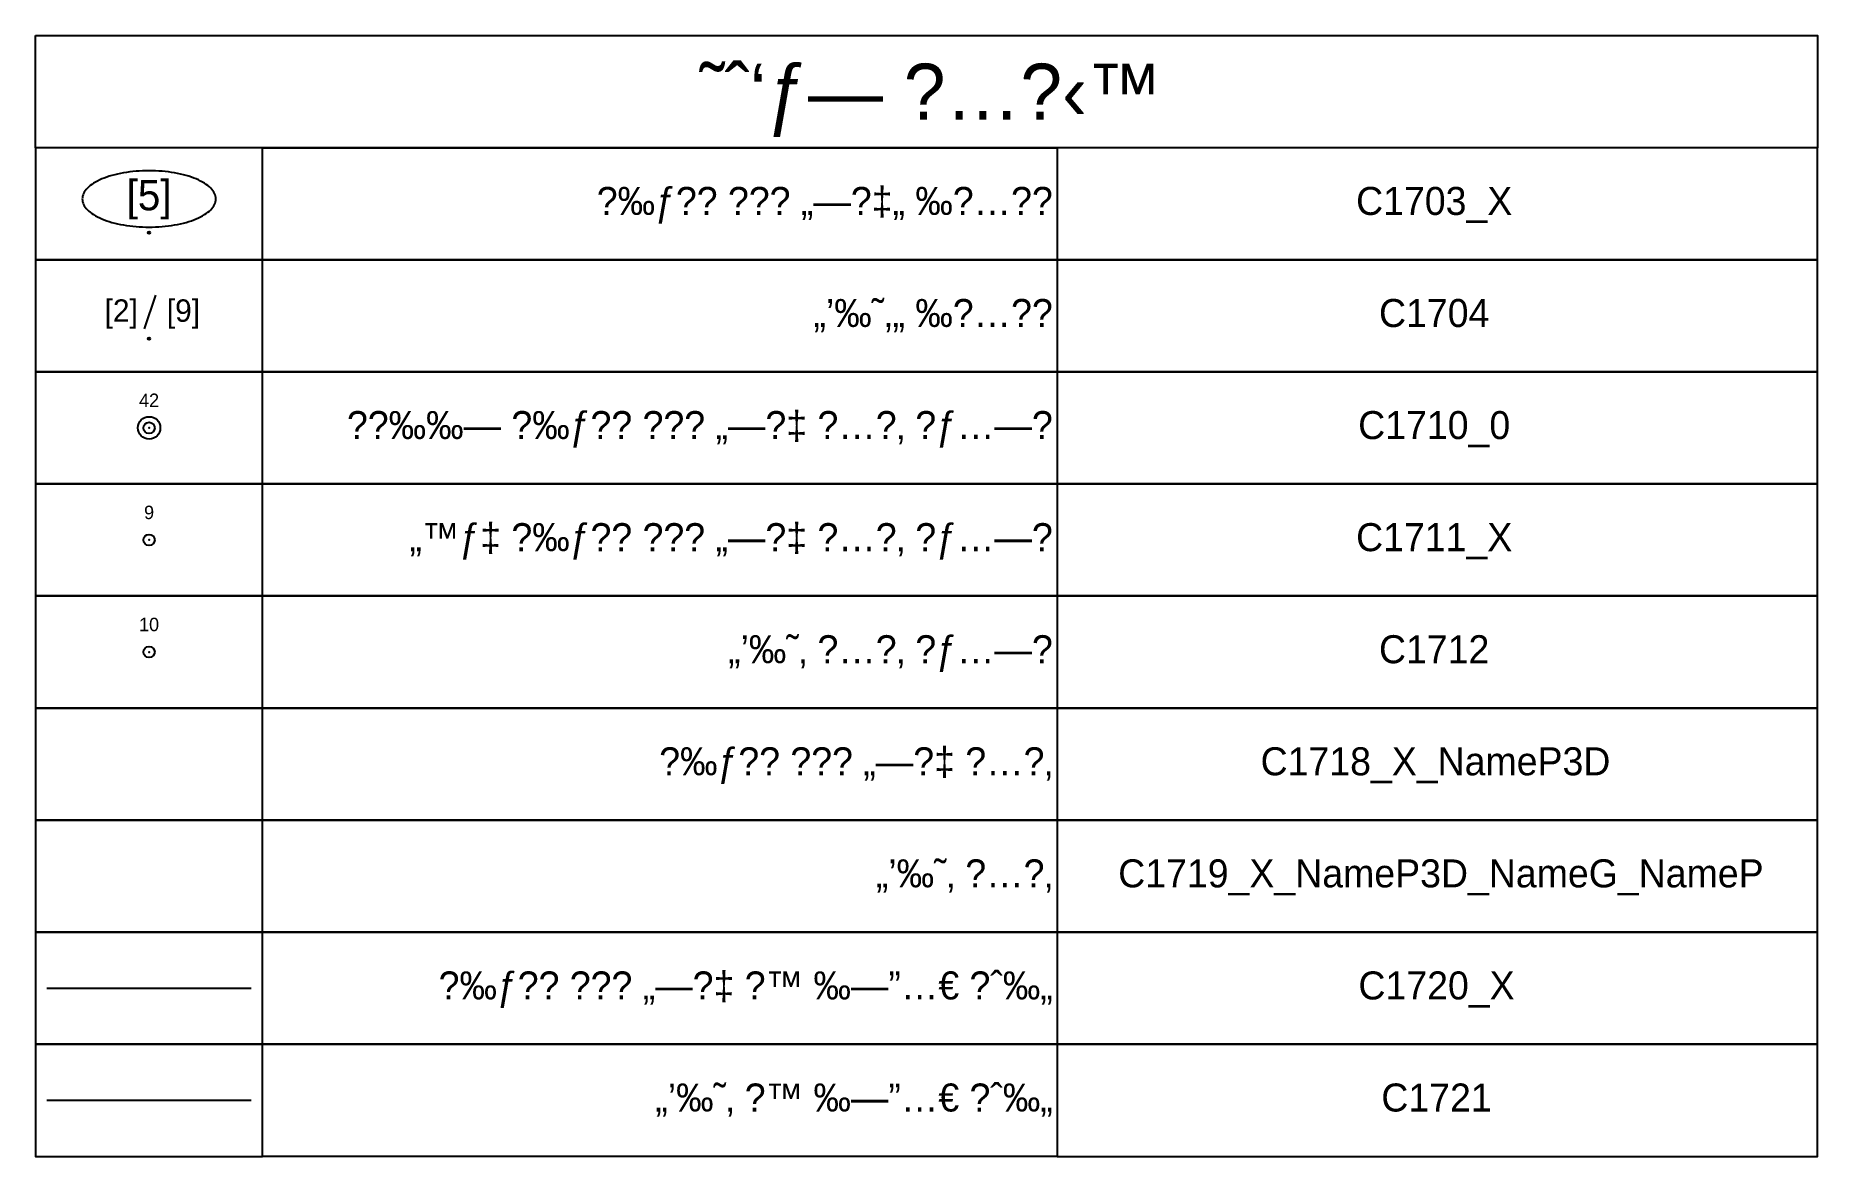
# Model space of a CAD drawing. Extents: x -418 to 283, y 3289 to 3547.
# Drawn here: x 124.3 to 283.4, y 3447.3 to 3547.3 of the extents above; entities that cross this region are included whole.
import ezdxf
from ezdxf.enums import TextEntityAlignment as Align

# ---------------------------------------------------------------- set-up
doc = ezdxf.new("R2010")
doc.units = 0
doc.header["$MEASUREMENT"] = 0
for name, color, linetype in [('C1703_1', 7, 'Continuous'), ('C1704', 7, 'Continuous'), ('C1710_0', 7, 'Continuous'), ('C1711_1', 4, 'Continuous'), ('C1712', 7, 'Continuous'), ('C1721', 7, 'Continuous'), ('TEMPLATE', 8, 'Continuous')]:
    doc.layers.add(name, color=color, linetype=linetype)
doc.layers.add('C1720_1', color=22, linetype='Continuous', lineweight=25)
doc.styles.add('CDSTR_ARIAL', font='arial.ttf')
doc.styles.add('CDSTR_HEBTXT', font='hebtxt')

# ---------------------------------------------------------------- blocks, each defined once
blk = doc.blocks.new('C1703')
blk.add_polyline3d([(-5.96, 3, 0), (-5.95, 2.88, 0), (-5.93, 2.75, 0), (-5.89, 2.63, 0), (-5.84, 2.51, 0), (-5.78, 2.39, 0), (-5.7, 2.27, 0), (-5.61, 2.15, 0), (-5.5, 2.04, 0), (-5.38, 1.92, 0), (-5.25, 1.81, 0), (-5.11, 1.71, 0), (-4.95, 1.6, 0), (-4.78, 1.5, 0), (-4.6, 1.4, 0), (-4.41, 1.31, 0), (-4.21, 1.22, 0), (-4, 1.14, 0), (-3.78, 1.06, 0), (-3.55, 0.98, 0), (-3.31, 0.91, 0), (-3.06, 0.84, 0), (-2.81, 0.78, 0), (-2.55, 0.73, 0), (-2.28, 0.68, 0), (-2.01, 0.63, 0), (-1.73, 0.59, 0), (-1.45, 0.56, 0), (-1.16, 0.53, 0), (-0.87, 0.51, 0), (-0.58, 0.5, 0), (-0.29, 0.49, 0), (0, 0.48, 0), (0.29, 0.49, 0), (0.58, 0.5, 0), (0.87, 0.51, 0), (1.16, 0.53, 0), (1.45, 0.56, 0), (1.73, 0.59, 0), (2.01, 0.63, 0), (2.28, 0.68, 0), (2.55, 0.73, 0), (2.81, 0.78, 0), (3.06, 0.84, 0), (3.31, 0.91, 0), (3.55, 0.98, 0), (3.78, 1.06, 0), (4, 1.14, 0), (4.21, 1.22, 0), (4.41, 1.31, 0), (4.6, 1.4, 0), (4.78, 1.5, 0), (4.95, 1.6, 0), (5.11, 1.71, 0), (5.25, 1.81, 0), (5.38, 1.92, 0), (5.5, 2.04, 0), (5.61, 2.15, 0), (5.7, 2.27, 0), (5.78, 2.39, 0), (5.84, 2.51, 0), (5.89, 2.63, 0), (5.93, 2.75, 0), (5.95, 2.88, 0), (5.96, 3, 0), (5.95, 3.12, 0), (5.93, 3.25, 0), (5.89, 3.37, 0), (5.84, 3.49, 0), (5.78, 3.61, 0), (5.7, 3.73, 0), (5.61, 3.85, 0), (5.5, 3.96, 0), (5.38, 4.08, 0), (5.25, 4.19, 0), (5.11, 4.29, 0), (4.95, 4.4, 0), (4.78, 4.5, 0), (4.6, 4.6, 0), (4.41, 4.69, 0), (4.21, 4.78, 0), (4, 4.86, 0), (3.78, 4.94, 0), (3.55, 5.02, 0), (3.31, 5.09, 0), (3.06, 5.16, 0), (2.81, 5.22, 0), (2.55, 5.27, 0), (2.28, 5.32, 0), (2.01, 5.37, 0), (1.73, 5.41, 0), (1.45, 5.44, 0), (1.16, 5.47, 0), (0.87, 5.49, 0), (0.58, 5.5, 0), (0.29, 5.51, 0), (0, 5.52, 0), (-0.29, 5.51, 0), (-0.58, 5.5, 0), (-0.87, 5.49, 0), (-1.16, 5.47, 0), (-1.45, 5.44, 0), (-1.73, 5.41, 0), (-2.01, 5.37, 0), (-2.28, 5.32, 0), (-2.55, 5.27, 0), (-2.81, 5.22, 0), (-3.06, 5.16, 0), (-3.31, 5.09, 0), (-3.55, 5.02, 0), (-3.78, 4.94, 0), (-4, 4.86, 0), (-4.21, 4.78, 0), (-4.41, 4.69, 0), (-4.6, 4.6, 0), (-4.78, 4.5, 0), (-4.95, 4.4, 0), (-5.11, 4.29, 0), (-5.25, 4.19, 0), (-5.38, 4.08, 0), (-5.5, 3.96, 0), (-5.61, 3.85, 0), (-5.7, 3.73, 0), (-5.78, 3.61, 0), (-5.84, 3.49, 0), (-5.89, 3.37, 0), (-5.93, 3.25, 0), (-5.95, 3.12, 0), (-5.96, 3, 0)])
blk.add_circle((0, 0), 0.1)
at = {"style": 'CDSTR_HEBTXT'}
for tag, height in [('CROSS', 4), ('PARCEL_NAME_3D', 2.7)]:
    blk.add_attdef(tag, text='', height=height, dxfattribs=at).set_placement((0, 3), align=Align.MIDDLE)
at = {"style": 'CDSTR_HEBTXT', "flags": 1}
for tag, p in [('GUSH', (0, -3)), ('PARCEL_SOURCE', (-0.04, -6.33))]:
    blk.add_attdef(tag, text='', height=2.7, dxfattribs=at).set_placement(p, align=Align.MIDDLE)
at = {"flags": 1}
for tag, style, p in [('PARCEL_PREVIOUS', 'CDSTR_HEBTXT', (-0.03, -9.39)), ('GUSH_PREVIOUS', 'CDSTR_HEBTXT', (-0.03, -12.82)), ('PARCEL_STATUS', 'CDSTR_HEBTXT', (-0.52, -16.32)), ('VOLUME', 'CDSTR_HEBTXT', (0.09, -19.67)), ('HORIZONTAL_AREA', 'CDSTR_HEBTXT', (-0.2, -22.98)), ('UPPER_LEVEL', 'CDSTR_HEBTXT', (-0.2, -26.3)), ('LOWER_LEVEL', 'CDSTR_HEBTXT', (-0.2, -29.56)), ('TABA_PLAN', 'CDSTR_ARIAL', (-0.23, -32.7)), ('TABA_MIGRASH', 'CDSTR_ARIAL', (-0.23, -36.03)), ('TABA_YEUD_DESC', 'CDSTR_ARIAL', (-0.52, -39.5)), ('DESCRIPTION', 'CDSTR_ARIAL', (-0.52, -42.74)), ('COMMENT', 'CDSTR_HEBTXT', (-0.51, -46.02))]:
    blk.add_attdef(tag, text='', height=2.7, dxfattribs=dict(at, style=style)).set_placement(p, align=Align.MIDDLE_CENTER)
blk = doc.blocks.new('C1704')
blk.add_lwpolyline([(-0.4, 0.88), (0.6, 3.88)])
blk.add_circle((0, 0), 0.1)
at = {"style": 'CDSTR_HEBTXT'}
blk.add_attdef('PARCEL_NAME', text='', height=2, dxfattribs=at).set_placement((-1, 1.5), align=Align.RIGHT)
blk.add_attdef('SUBSTRACTION_NAME', (1.58, 1.5), '', height=2, dxfattribs=at)
at = {"flags": 1}
for tag, style, p in [('PARCEL_NAME_3D', 'CDSTR_HEBTXT', (0, -3)), ('VOLUME_SUBSTRACTION', 'CDSTR_HEBTXT', (0, -9)), ('HORIZONTAL_AREA_SUBSTRACTION', 'CDSTR_HEBTXT', (0.09, -14.67)), ('UPPER_LEVEL_SUBSTRACTION', 'CDSTR_HEBTXT', (0.09, -20.67)), ('LOWER_LEVEL_SUBSTRACTION', 'CDSTR_HEBTXT', (0.11, -26.31)), ('RELATIVE_POSITION', 'CDSTR_ARIAL', (0.2, -31.98)), ('COMMENT', 'CDSTR_HEBTXT', (0.2, -37.98)), ('LEGAL_AREA', 'CDSTR_HEBTXT', (0.2, -43.98))]:
    blk.add_attdef(tag, text='', height=2.7, dxfattribs=dict(at, style=style)).set_placement(p, align=Align.MIDDLE_CENTER)
blk = doc.blocks.new('C1711')
blk.add_circle((0, 0), 0.5)
at = {"color": 255}
blk.add_point((0, 0), dxfattribs=at)
at = {"style": 'CDSTR_HEBTXT'}
blk.add_attdef('POINT_NAME_3D', text='', height=1.2, dxfattribs=at).set_placement((0, 1.5), align=Align.BOTTOM_CENTER)
at = {"style": 'CDSTR_HEBTXT', "flags": 1}
for tag, p in [('CLASS', (0, -3)), ('TOPO', (0, -4.5)), ('SOURCE', (0, -6)), ('COMMENT', (0, -7.5))]:
    blk.add_attdef(tag, text='', height=1, dxfattribs=at).set_placement(p, align=Align.MIDDLE)
blk = doc.blocks.new('C1710')
for radius in [1, 0.5]:
    blk.add_circle((0, 0), radius)
blk.add_point((0, 0))
at = {"style": 'CDSTR_HEBTXT'}
blk.add_attdef('POINT_NAME_3D', text='', height=1.2, dxfattribs=at).set_placement((0, 1.5), align=Align.BOTTOM_CENTER)
at = {"style": 'CDSTR_HEBTXT', "flags": 1}
for tag, p in [('CLASS', (0, -3)), ('TOPO', (0, -4.5)), ('SOURCE', (0, -6)), ('COMMENT', (0, -7.5))]:
    blk.add_attdef(tag, text='', height=1, dxfattribs=at).set_placement(p, align=Align.MIDDLE)
blk = doc.blocks.new('C1712')
blk.add_circle((0, 0), 0.5)
blk.add_point((0, 0))
at = {"style": 'CDSTR_HEBTXT'}
blk.add_attdef('POINT_NAME_3D', text='', height=1.2, dxfattribs=at).set_placement((0, 1.5), align=Align.BOTTOM_CENTER)
at = {"style": 'CDSTR_HEBTXT', "flags": 1}
for tag, p in [('CLASS', (0, -3)), ('TOPO', (0, -4.5)), ('SOURCE', (0, -6)), ('COMMENT', (0, -7.5))]:
    blk.add_attdef(tag, text='', height=1, dxfattribs=at).set_placement(p, align=Align.MIDDLE)

msp = doc.modelspace()

# ---------------------------------------------------------------- linework, layer by layer
at = {"layer": 'C1720_1', "flags": 128}
msp.add_lwpolyline([(125.34, 3462.308), (143.59, 3462.308)], dxfattribs=at)
at = {"layer": 'C1721', "flags": 128}
msp.add_lwpolyline([(125.34, 3452.308), (143.59, 3452.308)], dxfattribs=at)
at = {"layer": 'TEMPLATE'}
for points in [[(124.34, 3547.308), (283.364, 3547.308), (283.364, 3537.308), (124.34, 3537.308)], [(124.34, 3537.308), (124.34, 3527.308), (144.59, 3527.308), (144.59, 3537.308), (215.505, 3537.308), (215.505, 3527.308), (283.364, 3527.308), (283.364, 3537.308), (215.505, 3537.308), (215.505, 3527.308), (144.59, 3527.308), (144.59, 3537.308)], [(124.34, 3527.308), (124.34, 3517.308), (144.59, 3517.308), (144.59, 3527.308), (215.505, 3527.308), (215.505, 3517.308), (283.364, 3517.308), (283.364, 3527.308), (215.505, 3527.308), (215.505, 3517.308), (144.59, 3517.308), (144.59, 3527.308)], [(124.34, 3517.308), (124.34, 3507.308), (144.59, 3507.308), (144.59, 3517.308), (215.505, 3517.308), (215.505, 3507.308), (283.364, 3507.308), (283.364, 3517.308), (215.505, 3517.308), (215.505, 3507.308), (144.59, 3507.308), (144.59, 3517.308)], [(124.34, 3507.308), (124.34, 3497.308), (144.59, 3497.308), (144.59, 3507.308), (215.505, 3507.308), (215.505, 3497.308), (283.364, 3497.308), (283.364, 3507.308), (215.505, 3507.308), (215.505, 3497.308), (144.59, 3497.308), (144.59, 3507.308)], [(124.34, 3497.308), (124.34, 3487.308), (144.59, 3487.308), (144.59, 3497.308), (215.505, 3497.308), (215.505, 3487.308), (283.364, 3487.308), (283.364, 3497.308), (215.505, 3497.308), (215.505, 3487.308), (144.59, 3487.308), (144.59, 3497.308)], [(124.34, 3487.308), (124.34, 3477.308), (144.59, 3477.308), (144.59, 3487.308), (215.505, 3487.308), (215.505, 3477.308), (283.364, 3477.308), (283.364, 3487.308), (215.505, 3487.308), (215.505, 3477.308), (144.59, 3477.308), (144.59, 3487.308)], [(124.34, 3477.308), (124.34, 3467.308), (144.59, 3467.308), (144.59, 3477.308), (215.505, 3477.308), (215.505, 3467.308), (283.364, 3467.308), (283.364, 3477.308), (215.505, 3477.308), (215.505, 3467.308), (144.59, 3467.308), (144.59, 3477.308)], [(124.34, 3467.308), (124.34, 3457.308), (144.59, 3457.308), (144.59, 3467.308), (215.505, 3467.308), (215.505, 3457.308), (283.364, 3457.308), (283.364, 3467.308), (215.505, 3467.308), (215.505, 3457.308), (144.59, 3457.308), (144.59, 3467.308)], [(124.34, 3457.308), (124.34, 3447.308), (144.59, 3447.308), (144.59, 3457.308), (215.505, 3457.308), (215.505, 3447.308), (283.364, 3447.308), (283.364, 3457.308), (215.505, 3457.308), (215.505, 3447.308), (144.59, 3447.308), (144.59, 3457.308)]]:
    msp.add_lwpolyline(points, close=True, dxfattribs=at)

# ---------------------------------------------------------------- block references
at = {"layer": 'C1703_1'}
msp.add_blockref('C1703', (134.465, 3529.737), dxfattribs=at).add_auto_attribs({'PARCEL_NAME_3D': '[5]'})
msp.add_blockref('C1703', (134.465, 3529.737), dxfattribs=at).add_auto_attribs({'PARCEL_NAME_3D': '[5]'})
at = {"layer": 'C1704'}
msp.add_blockref('C1704', (134.465, 3520.274), dxfattribs=at).add_auto_attribs({'SUBSTRACTION_NAME': '[9]', 'PARCEL_NAME': '[2]'})
at = {"layer": 'C1710_0'}
msp.add_blockref('C1710', (134.465, 3512.308), dxfattribs=at).add_auto_attribs({'POINT_NAME_3D': '42'})
at = {"layer": 'C1711_1'}
msp.add_blockref('C1711', (134.465, 3502.308), dxfattribs=at).add_auto_attribs({'POINT_NAME_3D': '9'})
at = {"layer": 'C1712'}
msp.add_blockref('C1712', (134.465, 3492.308), dxfattribs=at).add_auto_attribs({'POINT_NAME_3D': '10'})

# ---------------------------------------------------------------- texts
at = {"layer": 'TEMPLATE', "color": 1, "style": 'CDSTR_HEBTXT'}
for s, height, p in [('˜ˆ‘ƒ— \x9a…\x81‹™', 5, (204.245, 3539.808)), ('C1703_X', 2.5, (249.164, 3531.308)), ('C1704', 2.5, (249.164, 3521.308)), ('C1710_0', 2.5, (249.164, 3511.308)), ('C1711_X', 2.5, (249.164, 3501.308)), ('C1712', 2.5, (249.164, 3491.308)), ('C1718_X_NameP3D', 2.5, (249.281, 3481.308)), ('C1719_X_NameP3D_NameG_NameP', 2.5, (249.764, 3471.308)), ('C1720_X', 2.5, (249.372, 3461.308)), ('C1721', 2.5, (249.372, 3451.308))]:
    msp.add_text(s, height=height, dxfattribs=at).set_placement(p, align=Align.CENTER)
at = {"layer": 'TEMPLATE', "color": 14, "style": 'CDSTR_HEBTXT'}
for s, p in [('\x9a‰ƒ\x8e\x8e \x9a\x8c\x9a „—\x8c‡„ ‰\x90…\x9a\x90', (215.123, 3531.308)), ('„’‰˜‚„ ‰\x90…\x9a\x90', (215.123, 3521.308)), ('\x9a\x8e‰‰— \x9a‰ƒ\x8e\x8e \x9a\x8c\x9a „—\x8c‡ \x8c…\x81‚ \x9aƒ…—\x90', (215.123, 3511.308)), ('„™ƒ‡ \x9a‰ƒ\x8e\x8e \x9a\x8c\x9a „—\x8c‡ \x8c…\x81‚ \x9aƒ…—\x90', (215.123, 3501.308)), ('„’‰˜‚ \x8c…\x81‚ \x9aƒ…—\x90', (215.123, 3491.308)), ('\x9a‰ƒ\x8e\x8e \x9a\x8c\x9a „—\x8c‡ \x8c…\x81‚', (215.123, 3481.308)), ('„’‰˜‚ \x8c…\x81‚', (215.123, 3471.308)), ('\x9a‰ƒ\x8e\x8e \x9a\x8c\x9a „—\x8c‡ \x8c™ ‰—”…€ \x8cˆ‰„', (215.123, 3461.308)), ('„’‰˜‚ \x8c™ ‰—”…€ \x8cˆ‰„', (215.123, 3451.308))]:
    msp.add_text(s, height=2.5, dxfattribs=at).set_placement(p, align=Align.RIGHT)

doc.saveas('drawing.dxf')
